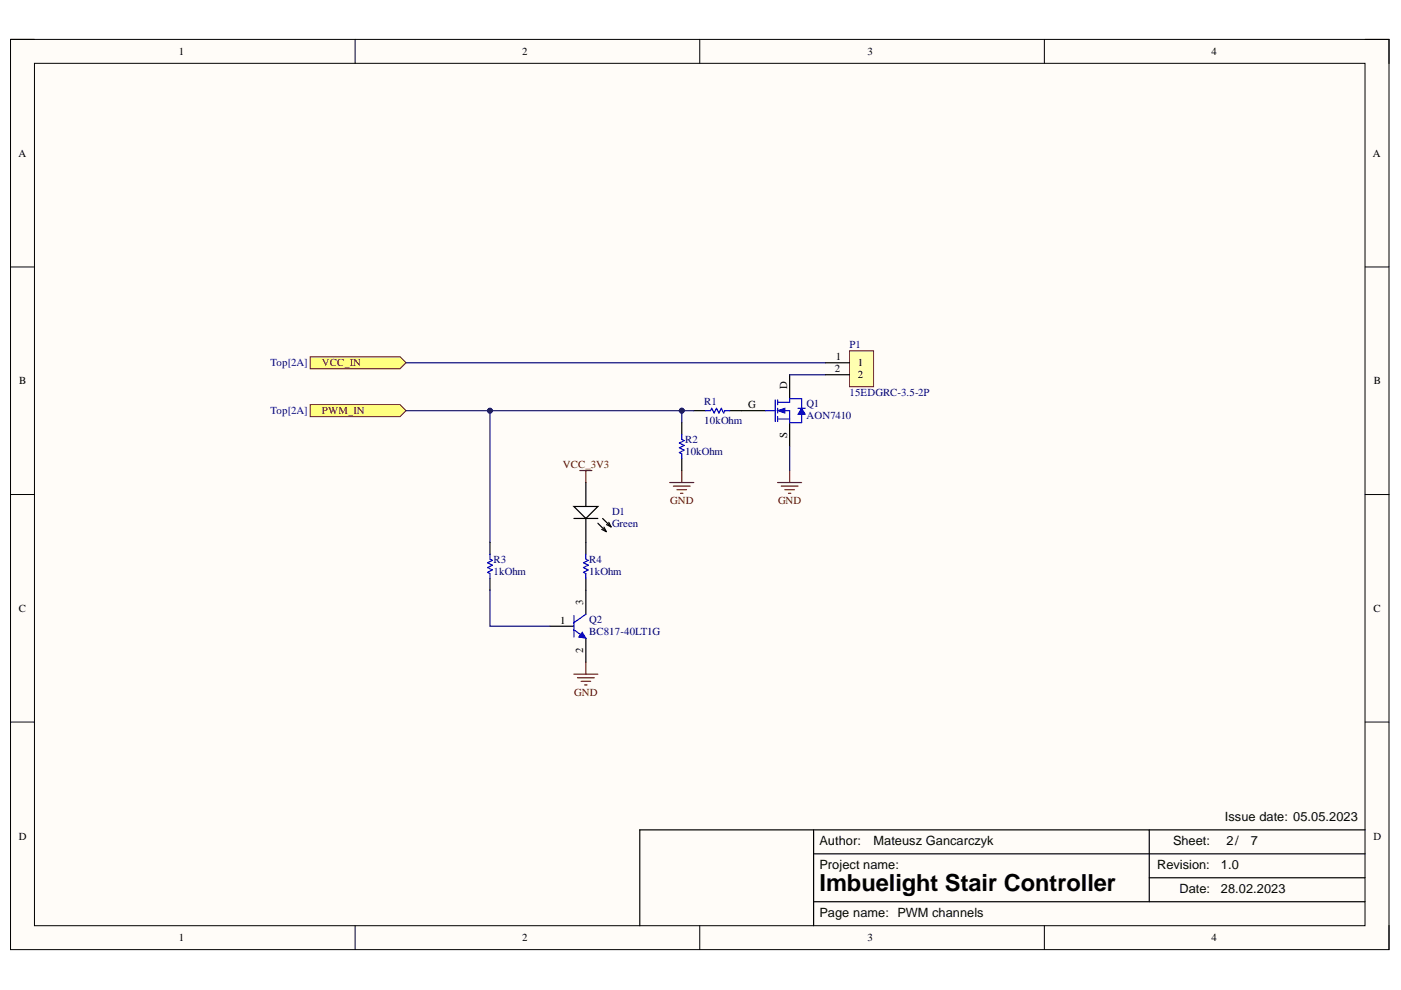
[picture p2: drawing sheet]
<svg xmlns="http://www.w3.org/2000/svg" width="297mm" height="210mm" viewBox="0 0 297 210" stroke-linecap="round" stroke-linejoin="round" font-family="sans-serif">
<defs><g id="words">
<text font-size="5" x="173.8" y="188.9">Imbuelight Stair Controller</text>
<g font-size="2.7" fill="#080d02">
<text x="173.8" y="179.2">Author:</text>
<text x="185.2" y="179.2">Mateusz Gancarczyk</text>
<text x="248.7" y="179.2">Sheet:</text>
<text x="259.7" y="174.1">Issue date: 05.05.2023</text>
<text x="260" y="179.2">2/</text>
<text x="265.2" y="179.2">7</text>
<text x="173.8" y="184.3">Project name:</text>
<text x="245.3" y="184.3">Revision:</text>
<text x="258.9" y="184.3">1.0</text>
<text x="250.1" y="189.3">Date:</text>
<text x="258.9" y="189.3">28.02.2023</text>
<text x="173.8" y="194.4">Page name: PWM channels</text>
</g>
<g font-size="2.3">
<text x="37.9" y="11.7">1</text>
<text x="110.7" y="11.7">2</text>
<text x="183.9" y="11.7">3</text>
<text x="256.8" y="11.7">4</text>
<text x="3.9" y="33.3">A</text>
<text x="291.1" y="33.3">A</text>
<text x="177.2" y="76.4">1</text>
<text x="181.9" y="77.7">1</text>
<text x="4.1" y="81.5">B</text>
<text x="166.9" y="82.5" transform="rotate(-90 166.9 82.5)">D</text>
<text x="177" y="78.9">2</text>
<text x="181.9" y="80.2">2</text>
<text x="291.3" y="81.5">B</text>
<text x="158.6" y="86.6">G</text>
<text x="166.9" y="92.8" transform="rotate(-90 166.9 92.8)">S</text>
<text x="4" y="129.7">C</text>
<text x="123.7" y="128.2" transform="rotate(-90 123.7 128.2)">3</text>
<text x="291.2" y="129.7">C</text>
<text x="118.8" y="132.3">1</text>
<text x="123.7" y="138.4" transform="rotate(-90 123.7 138.4)">2</text>
<text x="4" y="178">D</text>
<text x="291.2" y="178">D</text>
<text x="37.9" y="199.6">1</text>
<text x="110.7" y="199.6">2</text>
<text x="183.9" y="199.6">3</text>
<text x="256.8" y="199.6">4</text>
</g>
<g font-size="2.3" fill="#000080">
<text x="57.4" y="77.7">Top[2A]</text>
<text x="180.1" y="73.9">P1</text>
<text x="57.4" y="87.8">Top[2A]</text>
<text x="149.3" y="89.9">10kOhm</text>
<text x="149.3" y="85.8">R1</text>
<text x="171" y="86.3">Q1</text>
<text x="171" y="88.9">AON7410</text>
<text x="180.1" y="84">15EDGRC-3.5-2P</text>
<text x="145.2" y="94">R2</text>
<text x="145.2" y="96.5">10kOhm</text>
<text x="129.8" y="111.7">Green</text>
<text x="129.8" y="109.2">D1</text>
<text x="104.6" y="119.4">R3</text>
<text x="124.9" y="119.4">R4</text>
<text x="104.6" y="121.9">1kOhm</text>
<text x="124.9" y="121.9">1kOhm</text>
<text x="124.9" y="132">Q2</text>
<text x="124.9" y="134.6">BC817-40LT1G</text>
</g>
<g font-size="2.3" fill="#800000">
<text x="68.3" y="77.7">VCC_IN</text>
<text x="68.3" y="87.8">PWM_IN</text>
<text x="119.4" y="99.3">VCC_3V3</text>
<text x="142.1" y="106.9">GND</text>
<text x="165" y="106.9">GND</text>
<text x="121.7" y="147.5">GND</text>
</g>
</g></defs>
<path d="M2.2 8.4h292.3v192.9h-292.3z" fill-rule="evenodd" fill="#fffcf8"/>
<path d="M2.2 8.4h292.3v192.9h-292.3z" fill="none" stroke="#000" stroke-width=".21"/>
<path d="M7.3 13.4h282.1v182.9h-282.1z" fill-rule="evenodd" fill="#fffcf8"/>
<g fill="none" stroke="#000" stroke-width=".21">
<path d="M2.2 8.4h5.1M7.3 13.4h282.1v182.9h-282.1zM75.3 8.4v5M148.4 8.4v5M221.4 8.4v5M289.4 8.4h5.1v5M2.2 56.6h5.1M289.4 56.6h5.1M2.2 104.8h5.1M289.4 104.9h5.1M2.2 153.1h5.1M289.4 153.1h5.1"/>
<path d="M75.3 196.3v5M148.4 196.3v5M221.4 196.3v5M294.5 196.3v5"/>
</g>
<path d="M167.4 79.5v5M157.3 87.1h5M167.4 89.6v5.1M172.5 176v20.3M243.7 176v15.2M289.4 176h-153.8v20.3M172.5 181h116.9M172.5 191.2h116.9M243.7 186.1h45.7" fill="none" stroke="#000" stroke-width=".25"/>
<path d="M162.3 87.1h2.1M164.4 84.8v4.6M164.9 85.3h2.5M164.9 87.1h2.5v2.5M164.9 88.8h2.5M164.9 84.8v1M164.9 86.6v1M164.9 88.3v1.1" fill="none" stroke="#00f" stroke-width=".25"/>
<path d="M164.9 87.1l1.5-.5v1z" fill="#00f"/>
<path d="M164.9 87.1l1.5-.5v1z" fill="none" stroke="#00f" stroke-width=".21"/>
<path d="M167.4 85.3v-.8h2.6v2.1M170 87.8v1.8h-2.6" fill="none" stroke="#00f" stroke-width=".25"/>
<path d="M170 86.6l.7 1.2h-1.5z" fill="#00f"/>
<path d="M170 86.6l.7 1.2h-1.5z" fill="none" stroke="#00f" stroke-width=".21"/>
<path d="M169.2 86.6h1.5" fill="none" stroke="#00f" stroke-width=".25"/>
<path d="M144.5 99.8v2.5M167.4 99.8v2.5M142 102.3h5.1M142.8 103.1h3.5M143.5 103.8h2.1M144.3 104.6h.5M164.9 102.3h5.1M165.6 103.1h3.6M166.4 103.8h2M167.2 104.6h.5" fill="none" stroke="#800000" stroke-width=".25"/>
<path d="M65.8 75.6h19l1.3 1.3-1.3 1.3h-19z" fill-rule="evenodd" fill="#ffff80"/>
<path d="M65.8 75.6h19l1.3 1.3-1.3 1.3h-19z" fill="none" stroke="#800000" stroke-width=".21"/>
<path d="M65.8 85.8h19l1.3 1.3-1.3 1.2h-19z" fill-rule="evenodd" fill="#ffff80"/>
<path d="M65.8 85.8h19l1.3 1.3-1.3 1.2h-19z" fill="none" stroke="#800000" stroke-width=".21"/>
<path d="M122.9 99.8h2.6M124.2 99.8v2.5M121.7 142.9h5.1M122.4 143.7h3.6M123.2 144.5h2M124 145.2h.5M124.2 140.4v2.5" fill="none" stroke="#800000" stroke-width=".25"/>
<path d="M147.1 87.1h2.5M154.7 87.1h2.6M121.7 109.9h5.1M124.2 102.3v5.1M124.2 109.9v7.6M126.8 110.9l1.7 1.8M127.6 112.2l.9 .5M127.8 109.9l1.8 1.8M128.1 111.8l.4 .9M128.6 111.2l1 .5M129.1 110.7l.5 1M124.2 122.6v2.6" fill="none" stroke="#000" stroke-width=".25"/>
<path d="M149.6 87.1h1l.3-.5 .5 1 .5-1 .5 1 .5-1 .5 1 .3-.5h1M124.2 117.5v1.1l.5 .2-1 .5 1 .5-1 .5 1 .5-1 .6 .5 .2v1" fill="none" stroke="#00f" stroke-width=".25"/>
<path d="M121.7 107.4h5.1l-2.6 2.5z" fill="#fff"/>
<path d="M121.7 107.4h5.1l-2.6 2.5zM116.6 132.8h5.1M124.2 125.2v5M124.2 135.3v5.1" fill="none" stroke="#000" stroke-width=".25"/>
<path d="M121.7 133.5l2.5 1.8M121.7 130.5v4.6M124.2 130.2l-2.5 1.8" fill="none" stroke="#00f" stroke-width=".25"/>
<path d="M123.5 134l.7 1.3-1.5-.2z" fill="#00f"/>
<path d="M123.5 134l.7 1.3-1.5-.2z" fill="none" stroke="#00f" stroke-width=".21"/>
<path d="M86.1 76.9h88.9M167.4 79.5h7.6M103.9 87.1v27.9M167.4 94.7v5.1" fill="none" stroke="#000080" stroke-width=".25"/>
<circle cx="103.9" cy="87.1" r=".51" fill="#000080"/>
<circle cx="103.9" cy="87.1" r=".51" fill="none" stroke="#000080" stroke-width=".21"/>
<path d="M144.5 87.1v2.5M103.9 125.2v7.6h12.7" fill="none" stroke="#000080" stroke-width=".25"/>
<circle cx="144.5" cy="87.1" r=".51" fill="#000080"/>
<circle cx="144.5" cy="87.1" r=".51" fill="none" stroke="#000080" stroke-width=".21"/>
<path d="M86.1 87.1h61" fill="none" stroke="#000080" stroke-width=".25"/>
<circle cx="103.9" cy="87.1" r=".51" fill="#000080"/>
<circle cx="103.9" cy="87.1" r=".51" fill="none" stroke="#000080" stroke-width=".21"/>
<circle cx="144.5" cy="87.1" r=".51" fill="#000080"/>
<circle cx="144.5" cy="87.1" r=".51" fill="none" stroke="#000080" stroke-width=".21"/>
<path d="M180.1 74.4h5.1v7.6h-5.1z" fill-rule="evenodd" fill="#ffffb0"/>
<path d="M180.1 74.4h5.1v7.6h-5.1z" fill="none" stroke="#800000" stroke-width=".21"/>
<path d="M175 76.9h5.1M175 79.5h5.1M144.5 89.6v2.5M144.5 97.2v2.6M103.9 115v2.5M103.9 122.6v2.6" fill="none" stroke="#000" stroke-width=".25"/>
<path d="M144.5 92.1v1.1l.6 .2-1.1 .5 1.1 .5-1.1 .5 1.1 .6-1.1 .5 .5 .2v1M103.9 117.5v1.1l.5 .2-1 .5 1 .5-1 .5 1 .5-1 .6 .5 .2v1" fill="none" stroke="#00f" stroke-width=".25"/>
<use href="#words"/>
</svg>
